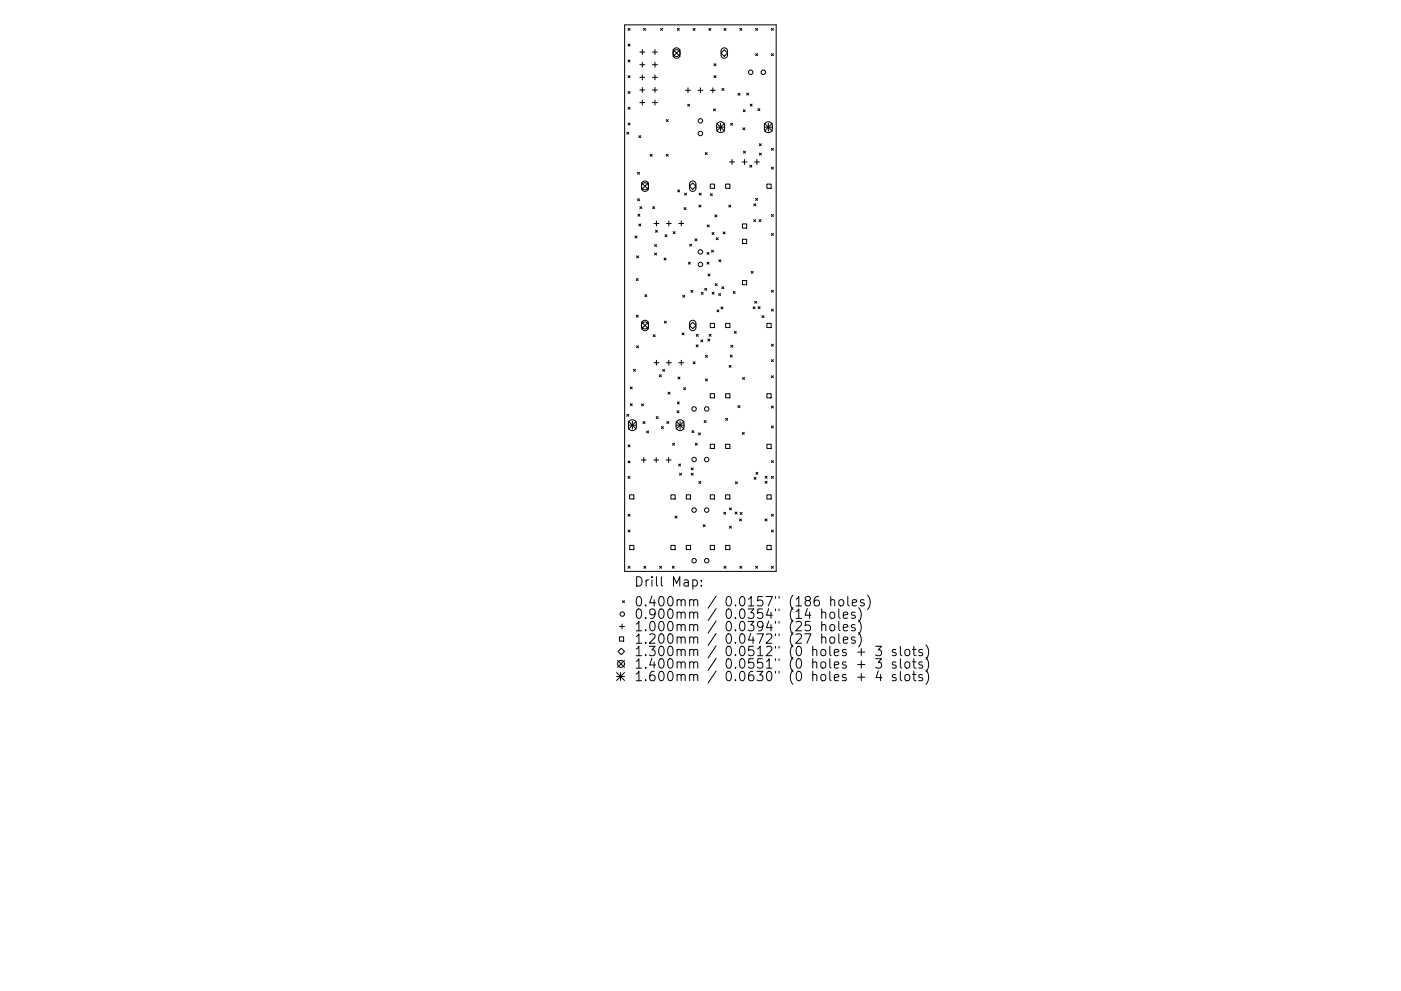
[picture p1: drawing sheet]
<svg xmlns="http://www.w3.org/2000/svg" width="297mm" height="210mm" viewBox="0 0 297 210" stroke-linecap="round" stroke-linejoin="round" font-family="sans-serif">
<defs><g id="words">
<g font-size="2.8">
<text x="134.4" y="124.5">Drill Map:</text>
<text x="134.4" y="128.7">0.400mm / 0.0157&quot; (186 holes)</text>
<text x="134.4" y="131.3">0.900mm / 0.0354&quot; (14 holes)</text>
<text x="134.4" y="133.9">1.000mm / 0.0394&quot; (25 holes)</text>
<text x="134.4" y="136.6">1.200mm / 0.0472&quot; (27 holes)</text>
<text x="134.4" y="139.2">1.300mm / 0.0512&quot; (0 holes + 3 slots)</text>
<text x="134.4" y="141.9">1.400mm / 0.0551&quot; (0 holes + 3 slots)</text>
<text x="134.4" y="144.5">1.600mm / 0.0630&quot; (0 holes + 4 slots)</text>
</g>
</g></defs>
<g fill="none" stroke="#000" stroke-width=".21">
<path d="M132.4 5.3h32.2v115.9h-32.2zM133.2 6l.4 .4M133.2 9.4l.4 .4M133.2 12.7l.4 .4M133.2 16.1l.4 .4M133.2 19.4l.4 .4M133.6 6l-.4 .4M133.6 9.4l-.4 .4M133.6 12.7l-.4 .4M133.6 16.1l-.4 .4M133.6 19.4l-.4 .4M135.7 11.1h1"/>
<path d="M135.7 13.7h1M135.7 16.4h1M135.7 19.1h1M136.2 10.5v1.1M136.2 13.2v1.1M136.2 15.9v1M136.2 18.6v1M136.4 6l.5 .4M136.9 6l-.5 .4M138.3 11.1h1.1M138.3 13.7h1.1M138.3 16.4h1.1"/>
<path d="M138.3 19.1h1.1M138.9 10.5v1.1M138.9 13.2v1.1M138.9 15.9v1M138.9 18.6v1M140.1 6l.4 .4M140.5 6l-.4 .4M142.7 10.5l1.5 1.5M142.9 10.4a.74 .74 0 0 1 .8-.2 .74 .74 0 0 1 .5 .7v.7a.74 .74 0 0 1-.8 .8 .74 .74 0 0 1-.7-.8v-.8zM143.6 6l.4 .4M144 6l-.4 .4M144.2 10.5l-1.5 1.5"/>
<path d="M145.3 19.2h1.1M145.9 18.6v1.1M147 6l.4 .4M147.4 6l-.4 .4M148 19.2h1M148.5 18.6v1.1M150.3 6l.4 .4M150.6 19.2h1.1M150.7 6l-.4 .4M151.1 18.6v1.1M151.4 13.5l.4 .4M151.4 16.1l.4 .4"/>
<path d="M151.8 13.5l-.4 .4M151.8 16.1l-.4 .4M152.9 11.3l.7-.7 .6 .7-.6 .6zM153.1 18.8l.4 .4M153.1 10.4a.69 .69 0 0 1 .7-.2 .69 .69 0 0 1 .4 .6v.9a.69 .69 0 0 1-.6 .7 .69 .69 0 0 1-.7-.7v-1zM153.5 18.8l-.4 .4M153.5 6l.4 .4M153.9 6l-.4 .4M156.5 19.8l.4 .4M156.9 6l.4 .4M156.9 19.8l-.4 .4M157.3 6l-.4 .4"/>
<path d="M158.3 19.8l.4 .4M158.7 19.8l-.4 .4M160.2 6l.4 .4M160.2 11.4l.4 .4M160.6 6l-.4 .4M160.6 11.4l-.4 .4M163.6 6l.4 .4M163.6 11.4l.4 .4M164 6l-.4 .4M164 11.4l-.4 .4M132.9 28l.4 .5M133.2 22.8l.4 .4"/>
<path d="M133.2 26.1l.4 .4M133.3 28l-.4 .5M133.6 22.8l-.4 .4M133.6 26.1l-.4 .4M135.2 36.5l.4 .5M135.4 28.8l.5 .4M135.6 36.5l-.4 .5M135.7 21.8h1M135.9 28.8l-.5 .4M136 38.8l1.5 1.4M136.2 21.2v1.1M136.2 38.6a.74 .74 0 0 1 .8-.1 .74 .74 0 0 1 .5 .6v.8a.74 .74 0 0 1-.8 .7 .74 .74 0 0 1-.7-.7v-.9z"/>
<path d="M137.5 38.8l-1.5 1.4M137.8 32.7l.5 .5M138.3 32.7l-.5 .5M138.3 21.8h1.1M138.9 21.2v1.1M141.3 25.4l.4 .4M141.3 32.7l.4 .5M141.7 25.4l-.4 .4M141.7 32.7l-.4 .5M145.8 22.1l.4 .4M146.2 22.1l-.4 .4M146.4 38.6a.69 .69 0 0 1 .7-.1 .69 .69 0 0 1 .5 .6v.8a.69 .69 0 0 1-.7 .7 .69 .69 0 0 1-.7-.7v-.9z"/>
<path d="M146.9 38.8l.7 .7-.7 .7-.7-.7zM149.5 32.4l.4 .4M149.9 32.4l-.4 .4M150.6 39.1h.9v.9h-.9zM151.3 23.1l.4 .4M151.7 23.1l-.4 .4M151.9 26.1l1.7 1.7M151.9 27h1.7M152.2 26.1a.84 .84 0 0 1 .9-.2 .84 .84 0 0 1 .5 .8v.6a.84 .84 0 0 1-.8 .8 .84 .84 0 0 1-.9-.8l.1-.8zM152.8 26.1v1.7M153.6 26.1l-1.7 1.7M153.9 39.1h.8v.9h-.8z"/>
<path d="M154.7 34.4h1M154.9 26.2l.4 .4M155.2 33.8v1.1M155.3 26.2l-.4 .4M157.3 34.4h1.1M157.5 27.1l.4 .4M157.6 23.3l.4 .4M157.6 32.1l.5 .4M157.8 33.8v1.1M157.9 27.1l-.4 .4M158 23.3l-.4 .4M158.1 32.1l-.5 .4"/>
<path d="M159 35l.4 .5M159.1 22.1l.4 .4M159.4 35l-.4 .5M159.5 22.1l-.4 .4M160 34.4h1M160.5 33.8v1.1M160.7 23.1l.4 .4M161 30.5l.4 .4M161 32.5l.4 .4M161.1 23.1l-.4 .4M161.4 30.5l-.4 .4M161.4 32.5l-.4 .4"/>
<path d="M162.1 27h1.6M162.1 26.1l1.6 1.7M162.3 26.1a.84 .84 0 0 1 .9-.2 .84 .84 0 0 1 .5 .8v.6a.84 .84 0 0 1-.8 .8 .84 .84 0 0 1-.8-.8v-.8zM162.6 39.1h.9v.9h-.9zM162.9 26.1v1.7M163.6 31.5l.4 .4M163.6 35.5l.4 .4M163.7 26.1l-1.6 1.7M164 31.5l-.4 .4M164 35.5l-.4 .4M134.6 50.1l.5 .4M134.9 59.1l.4 .4"/>
<path d="M135 54.3l.4 .4M135.1 50.1l-.5 .4M135.2 42.2l.4 .4M135.2 45.4l.5 .5M135.3 59.1l-.4 .4M135.4 54.3l-.4 .4M135.4 47.5l.5 .4M135.6 42.2l-.4 .4M135.7 43.8l.4 .5M135.7 45.4l-.5 .5M135.9 47.5l-.5 .4M136.1 43.8l-.4 .5"/>
<path d="M138.4 43.8l.4 .5M138.6 47.4h1.1M138.8 51.9l.4 .4M138.8 53.7l.4 .4M138.8 43.8l-.4 .5M139 48.9l.4 .4M139.2 46.9v1M139.2 51.9l-.4 .4M139.2 53.7l-.4 .4M139.4 48.9l-.4 .4M140.8 54.8l.4 .4M141 49.8l.4 .4"/>
<path d="M141.2 54.8l-.4 .4M141.3 47.4h1M141.4 49.8l-.4 .4M141.8 46.9v1M142.7 49.1l.5 .5M143.2 49.1l-.5 .5M143.7 40.3l.4 .4M143.9 47.4h1.1M144.1 40.3l-.4 .4M144.4 46.9v1M145 44l.5 .5M145.1 41l.5 .4"/>
<path d="M145.5 44l-.5 .5M145.6 41l-.5 .4M145.9 55.6l.5 .4M146.2 51.8l.4 .4M146.4 55.6l-.5 .4M146.6 51.8l-.4 .4M147.4 50.7l.4 .4M147.8 50.7l-.4 .4M148.2 43.5l.4 .4M148.2 41l.5 .4M148.6 43.5l-.4 .4M148.7 41l-.5 .4"/>
<path d="M149.9 53.5l.4 .5M149.9 55.6l.4 .4M150 47.7l.4 .4M150.1 58.1l.5 .4M150.3 53.5l-.4 .5M150.3 55.6l-.4 .4M150.4 47.7l-.4 .4M150.6 58.1l-.5 .4M150.6 41.1l.4 .4M150.8 53.1l.5 .4M151 49.3l.4 .5M151 41.1l-.4 .4"/>
<path d="M151.3 53.1l-.5 .4M151.4 49.3l-.4 .5M151.6 45.6l.4 .4M151.9 50.4l.4 .5M152 45.6l-.4 .4M152.3 50.4l-.4 .5M152.4 55.1l.4 .4M152.8 55.1l-.4 .4M153.3 49.2l.4 .4M153.7 49.2l-.4 .4M154.5 43.5l.4 .4M154.9 43.5l-.4 .4"/>
<path d="M157.4 47.5h.9v.9h-.9zM157.4 50.8h.9v.9h-.9zM157.4 59.5h.9v.9h-.9zM159.3 57.6l.4 .4M159.7 57.6l-.4 .4M159.8 43.2l.4 .5M159.8 46.6l.4 .4M160.2 42.1l.4 .4M160.2 43.2l-.4 .5M160.2 46.6l-.4 .4M160.6 42.1l-.4 .4M160.9 46.6l.4 .4"/>
<path d="M161.3 46.6l-.4 .4M163.6 45.5l.4 .4M163.6 49.5l.4 .5M164 45.5l-.4 .4M164 49.5l-.4 .5M134.3 78.4l.4 .4M134.7 78.4l-.4 .4M134.9 66.9l.4 .4M135 73.4l.4 .4M135.3 66.9l-.4 .4M135.4 73.4l-.4 .4M136 68.3l1.5 1.5"/>
<path d="M136.2 68.2a.74 .74 0 0 1 .8-.2 .74 .74 0 0 1 .5 .7v.7a.74 .74 0 0 1-.8 .8 .74 .74 0 0 1-.7-.8v-.8zM136.7 62.5l.4 .4M137.1 62.5l-.4 .4M137.5 68.3l-1.5 1.5M138.5 71l.4 .4M138.6 77h1.1M138.9 71l-.4 .4M139.2 76.4v1.1M139.8 79.5l.4 .4M140.2 79.5l-.4 .4M140.5 78.4l.4 .4M140.9 68.1l.4 .5"/>
<path d="M140.9 78.4l-.4 .4M141.3 77h1M141.3 68.1l-.4 .5M141.8 76.4v1.1M143.7 80l.5 .4M143.9 77h1.1M144.2 80l-.5 .4M144.4 76.4v1.1M144.6 70.6l.4 .4M144.7 62.7l.5 .4M145 70.6l-.4 .4M145.2 62.7l-.5 .4"/>
<path d="M146.4 68.1a.69 .69 0 0 1 .7-.1 .69 .69 0 0 1 .5 .6v.9a.69 .69 0 0 1-.7 .7 .69 .69 0 0 1-.7-.7v-1zM146.5 61.6l.4 .4M146.9 68.4l.7 .7-.7 .6-.7-.6zM146.9 61.6l-.4 .4M147 76.8l.4 .4M147.4 76.8l-.4 .4M147.6 73.2l.4 .4M147.6 70.9l.4 .5M148 73.2l-.4 .4M148 70.9l-.4 .5M148.6 72.1l.4 .4M148.7 62l.4 .4"/>
<path d="M149 72.1l-.4 .4M149.1 62l-.4 .4M149.4 61.2l.4 .4M149.6 75.4l.4 .4M149.8 61.2l-.4 .4M150 75.4l-.4 .4M150.1 71.9l.4 .5M150.4 70.9l.4 .4M150.5 71.9l-.4 .5M150.6 68.6h.9v.9h-.9zM150.8 70.9l-.4 .4M151 62l.4 .4"/>
<path d="M151.4 62l-.4 .4M151.6 60.2l.5 .4M152 65.7l.4 .5M152.1 60.2l-.5 .4M152.4 62.3l.4 .4M152.4 65.7l-.4 .5M152.8 62.3l-.4 .4M152.9 65.1l.4 .4M153 60.8l.5 .5M153.3 65.1l-.4 .4M153.5 60.8l-.5 .5M153.9 68.6h.8v.9h-.8z"/>
<path d="M154.6 77.5l.4 .4M154.8 75.3l.4 .5M154.9 73.3l.5 .4M155 77.5l-.4 .4M155.2 75.3l-.4 .5M155.4 73.3l-.5 .4M155.5 61.8l.4 .5M155.7 70.3l.4 .4M155.9 61.8l-.4 .5M156.1 70.3l-.4 .4M159.7 65.1l.4 .4M160 63.9l.4 .4"/>
<path d="M160.1 65.1l-.4 .4M160.4 63.9l-.4 .4M160.7 65.1l.5 .4M161.2 65.1l-.5 .4M161.5 67l.5 .4M162 67l-.5 .4M162.6 68.6h.9v.9h-.9zM163.6 61.6l.4 .4M163.6 65.6l.4 .4M163.6 73l.4 .4M163.6 76.3l.4 .4M163.6 79.7l.4 .4"/>
<path d="M164 76.3l-.4 .4M164 61.6l-.4 .4M164 65.6l-.4 .4M164 73l-.4 .4M164 79.7l-.4 .4M132.9 87.9l.4 .4M133.2 94.4l.4 .4M133.2 97.8l.4 .4M133.2 89.4l1.7 1.7M133.2 90.2h1.7M133.3 87.9l-.4 .4M133.5 89.3a.84 .84 0 0 1 .9-.2 .84 .84 0 0 1 .5 .8v.6a.84 .84 0 0 1-.8 .9 .84 .84 0 0 1-.9-.9v-.8z"/>
<path d="M133.6 94.4l-.4 .4M133.6 97.8l-.4 .4M133.6 82.1l.5 .4M133.6 85.6l.5 .5M134.1 82.1l-.5 .4M134.1 85.6l-.5 .5M134.1 89.4v1.7M134.9 89.4l-1.7 1.7M136 97.6h1M136 85.7l.4 .4M136.3 89.4l.5 .5M136.4 85.7l-.4 .4"/>
<path d="M136.5 97.1v1M136.8 89.4l-.5 .5M137.1 91.4l.4 .5M137.5 91.4l-.4 .5M138.6 97.6h1.1M139.1 97.1v1M139.1 88.4l.5 .4M139.6 88.4l-.5 .4M140.2 90.5l.5 .4M140.7 90.5l-.5 .4M141.2 97.6h1.1M141.4 89.4l.4 .4"/>
<path d="M141.7 83.2l.4 .4M141.8 97.1v1M141.8 89.4l-.4 .4M142.1 83.2l-.4 .4M142.6 94l.4 .5M143 94l-.4 .5M143.3 90.2h1.7M143.3 89.4l1.7 1.7M143.5 87.1l.5 .5M143.6 89.3a.84 .84 0 0 1 .9-.2 .84 .84 0 0 1 .5 .8v.6a.84 .84 0 0 1-.8 .9 .84 .84 0 0 1-.9-.9l.1-.8zM143.6 85.3l.4 .4M143.9 98.4l.4 .5"/>
<path d="M144 87.1l-.5 .5M144 85.3l-.4 .4M144.2 89.4v1.7M144.3 98.4l-.4 .5M144.9 82.2l.5 .5M145 89.4l-1.7 1.7M145.4 82.2l-.5 .5M146.5 99.3l.5 .4M146.7 91.4l.4 .4M147 99.3l-.5 .4M147.1 91.4l-.4 .4M147.4 94l.4 .5"/>
<path d="M147.8 94l-.4 .5M148.1 91.8l.4 .5M148.5 91.8l-.4 .5M149.3 89.2l.4 .4M149.6 80.4l.4 .4M149.7 89.2l-.4 .4M150 80.4l-.4 .4M150.6 83.5h.9v.9h-.9zM150.6 94.3h.9v.8h-.9zM153.8 88.8l.5 .4M153.9 83.5h.8v.9h-.8zM153.9 94.3h.8v.8h-.8z"/>
<path d="M154.3 88.8l-.5 .4M156.5 86.1l.4 .4M156.9 86.1l-.4 .4M157.4 91.7l.4 .5M157.4 80.1l.5 .4M157.8 91.7l-.4 .5M157.9 80.1l-.5 .4M162.6 83.5h.9v.9h-.9zM162.6 94.3h.9v.8h-.9zM163.6 86.1l.4 .5M163.6 90.4l.4 .4M163.6 97.7l.4 .4"/>
<path d="M164 86.1l-.4 .5M164 90.4l-.4 .4M164 97.7l-.4 .4M133.2 101.1l.4 .4M133.2 109.1l.4 .4M133.2 112.5l.4 .4M133.5 105h.9v.9h-.9zM133.5 115.7h.9v.9h-.9zM133.6 101.1l-.4 .4M133.6 109.1l-.4 .4M133.6 112.5l-.4 .4M142.2 105h.9v.9h-.9z"/>
<path d="M142.2 115.7h.9v.9h-.9zM143.1 109.5l.5 .4M143.6 109.5l-.5 .4M144.1 100.4l.4 .4M144.5 100.4l-.4 .4M145.5 105h.9v.9h-.9zM145.5 115.7h.9v.9h-.9zM146.5 100.4l.5 .4M147 100.4l-.5 .4M148.2 102.1l.4 .5M148.6 102.1l-.4 .5M149.1 111.3l.4 .4"/>
<path d="M149.5 111.3l-.4 .4M150.6 105h.9v.9h-.9zM150.6 115.7h.9v.9h-.9zM153.4 108.7l.5 .4M153.9 105h.8v.9h-.8zM153.9 115.7h.8v.9h-.8zM153.9 108.7l-.5 .4M154.6 107.8l.5 .4M154.6 111.6l.5 .5M155.1 107.8l-.5 .4M155.1 111.6l-.5 .5M155.9 108.6l.4 .5"/>
<path d="M155.9 102.2l.4 .4M156.3 108.6l-.4 .5M156.3 102.2l-.4 .4M156.8 110.1l.4 .4M156.9 108.7l.4 .5M157.2 110.1l-.4 .4M157.3 108.7l-.4 .5M159.9 101.3l.4 .4M160.3 100.2l.4 .4M160.3 101.3l-.4 .4M160.7 100.2l-.4 .4M162.2 101.1l.4 .4"/>
<path d="M162.2 110.1l.4 .4M162.2 102.1l.4 .4M162.6 105h.9v.9h-.9zM162.6 115.7h.9v.9h-.9zM162.6 101.1l-.4 .4M162.6 110.1l-.4 .4M162.6 102.1l-.4 .4M163.6 101.1l.4 .4M163.6 109.1l.4 .4M163.6 112.5l.4 .4M164 101.1l-.4 .4M164 109.1l-.4 .4"/>
<path d="M164 112.5l-.4 .4M131.3 135.1h.9v.9h-.9zM131.4 132.9h1M131.7 137.5l.7 .7-.7 .7-.7-.7zM131.9 132.4v1.1M132 127.4l.4 .5M132.4 127.4l-.4 .5M133.2 120.1l.4 .5M133.6 120.1l-.4 .5M136.5 120.1l.4 .5M136.9 120.1l-.4 .5M139.9 120.1l.4 .5"/>
<path d="M140.3 120.1l-.4 .5M142.5 120.1l.5 .5M143 120.1l-.5 .5M146.9 123.1l.6-.1 .3 .4v.6l-.1 .3h-.8M148.7 124.2v.2M148.7 123.1v.2M153.5 120.1l.4 .5M153.9 120.1l-.4 .5M156.9 120.1l.4 .5M157.3 120.1l-.4 .5M160.2 120.1l.4 .5M160.6 120.1l-.4 .5"/>
<path d="M163.6 120.1l.4 .5M164 120.1l-.4 .5M170.6 134.5h1.3l-.8 2M171.2 129.1l-.5 1.4h1.2M171.7 131.8h-.9l-.1 1 .3-.2 .7 .1 .1 .3-.1 .6-.2 .2h-.5l-.3-.2M173.6 126.6a.79 .79 0 0 0-1 .8v.8l.2 .3 .6 .1 .3-.2v-.7l-.1-.3-.6-.1-.4 .4M174.2 130.1a.5 .5 0 0 1 .9 0v1.1M174.2 132.7a.5 .5 0 0 1 .9 .1v1M174.2 135.3a.5 .5 0 0 1 .9 .1v1.1M174.2 129.2v2M174.2 131.8v2M174.2 134.5v2"/>
<path d="M176 130.1a.54 .54 0 0 1 .6-.2 .54 .54 0 0 1 .4 .3v.6a.54 .54 0 0 1-.5 .4 .54 .54 0 0 1-.6-.4zM176 132.7a.54 .54 0 0 1 .6-.2 .54 .54 0 0 1 .4 .4v.6a.54 .54 0 0 1-.5 .4 .54 .54 0 0 1-.6-.4zM176 135.3a.54 .54 0 0 1 .6-.2 .54 .54 0 0 1 .4 .4v.6a.54 .54 0 0 1-.5 .4 .54 .54 0 0 1-.6-.4zM176.1 127.4l.3-.2 .5 .1 .1 1.3M176.1 126.6v2M177.8 129.2v1.7l.3 .3M177.8 131.8v1.8l.3 .2M177.8 134.5v1.7l.3 .3M177.9 127.4l.3-.2a.54 .54 0 0 1 .7 .4v.6a.54 .54 0 0 1-.5 .4 .54 .54 0 0 1-.6-.4zM178.8 130.5l.9-.2v-.3l-.6-.1-.3 .2 .1 1h.8M178.8 133.2l.9-.2v-.4l-.6-.1-.3 .3 .1 .9h.8M178.8 135.8l.9-.2v-.4l-.6-.1-.3 .3 .1 1h.8"/>
<path d="M179.7 126.6v1.7l.3 .3M180.7 127.9l1-.2-.1-.4-.6-.1-.3 .3 .1 1h.8M181.3 130l-.5-.1-.3 .2 .1 .3 .7 .2v.5h-.8M181.3 132.6l-.5-.1-.3 .3 .1 .3 .7 .2v.4h-.8M181.3 135.2l-.5-.1-.3 .3 .1 .3 .7 .2v.5h-.8M181.8 138.4h1.6M182 128.9a2.29 2.29 0 0 1 0 3.1M182 131.6a2.29 2.29 0 0 1 0 3M182 134.2a2.29 2.29 0 0 1 0 3M182.6 137.6v1.5M183.2 127.3l-.5-.1-.3 .3 .1 .3 .7 .2v.5h-.8M183.9 126.3a2.29 2.29 0 0 1 0 3"/>
<path d="M185.7 137.1h1.2l-.7 .8a.54 .54 0 0 1 .7 .4v.4l-.2 .3-.8 .1-.2-.2M185.7 139.8h1.2l-.7 .7a.54 .54 0 0 1 .7 .4v.5l-.2 .3-.8 .1-.2-.2M189.9 137.9l-.4-.1-.3 .3 .1 .3 .6 .1v.5h-.7M190.9 137.1v1.7l.3 .3M190.9 139.8v1.7l.3 .3M191.9 138a.54 .54 0 0 1 .6-.2 .54 .54 0 0 1 .4 .4v.5a.54 .54 0 0 1-.5 .4 .54 .54 0 0 1-.6-.4zM193.5 137.8h.7M193.7 137.1v1.7l.1 .2 .4 .1M193.7 139.8v1.7l.1 .2 .4 .1M195.6 137.9l-.5-.1-.3 .3 .1 .3 .7 .1v.5h-.8M196.3 136.8a2.29 2.29 0 0 1 0 3.1M196.3 139.5a2.29 2.29 0 0 1 0 3"/>
<path d="M130.7 142.7l1.7 1.7M130.7 143.5h1.7M130.9 140.1l1.5 1.5M131.6 142.7v1.7M132.4 140.1l-1.5 1.5M132.4 142.7l-1.7 1.7M181.8 141h1.6M181.8 143.7h1.6M182.6 140.2v1.6M182.6 142.9v1.5M186.2 142.3l-.5 1.5h1.3M186.7 143.1v1.3"/>
<path d="M189.9 140.5l-.4-.1-.3 .3 .1 .3 .6 .2v.5h-.7M189.9 143.2l-.4-.1-.3 .3 .1 .3 .6 .2v.4h-.7M190.9 142.4v1.7l.3 .3M191.9 140.6a.54 .54 0 0 1 .6-.2 .54 .54 0 0 1 .4 .4l-.1 .8a.54 .54 0 0 1-.5 .2 .54 .54 0 0 1-.5-.4zM191.9 143.3a.54 .54 0 0 1 .6-.2 .54 .54 0 0 1 .4 .4v.6a.54 .54 0 0 1-.5 .4 .54 .54 0 0 1-.6-.4zM193.5 140.4h.7M193.5 143.1h.7M193.7 142.4v1.7l.1 .2 .4 .1M195.6 140.5l-.5-.1-.3 .3 .1 .3 .7 .2v.5h-.8M195.6 143.2l-.5-.1-.3 .3 .1 .3 .7 .2v.4h-.8M196.3 142.1a2.29 2.29 0 0 1 0 3.1"/>
<circle cx="143.4" cy="11.3" r=".74"/>
<circle cx="159.2" cy="15.3" r=".47"/>
<circle cx="161.8" cy="15.3" r=".47"/>
<circle cx="136.7" cy="39.5" r=".74"/>
<circle cx="148.5" cy="28.3" r=".47"/>
<circle cx="148.5" cy="25.6" r=".47"/>
<circle cx="148.5" cy="53.4" r=".47"/>
<circle cx="148.5" cy="56.1" r=".47"/>
<circle cx="136.7" cy="69.1" r=".74"/>
<circle cx="147.2" cy="97.5" r=".47"/>
<circle cx="147.2" cy="86.8" r=".47"/>
<circle cx="149.8" cy="86.8" r=".47"/>
<circle cx="149.8" cy="97.5" r=".47"/>
<circle cx="147.2" cy="108.2" r=".47"/>
<circle cx="147.2" cy="119" r=".47"/>
<circle cx="149.8" cy="108.2" r=".47"/>
<circle cx="149.8" cy="119" r=".47"/>
<circle cx="131.9" cy="130.3" r=".47"/>
<circle cx="131.7" cy="140.9" r=".74"/>
</g>
<use href="#words"/>
</svg>
